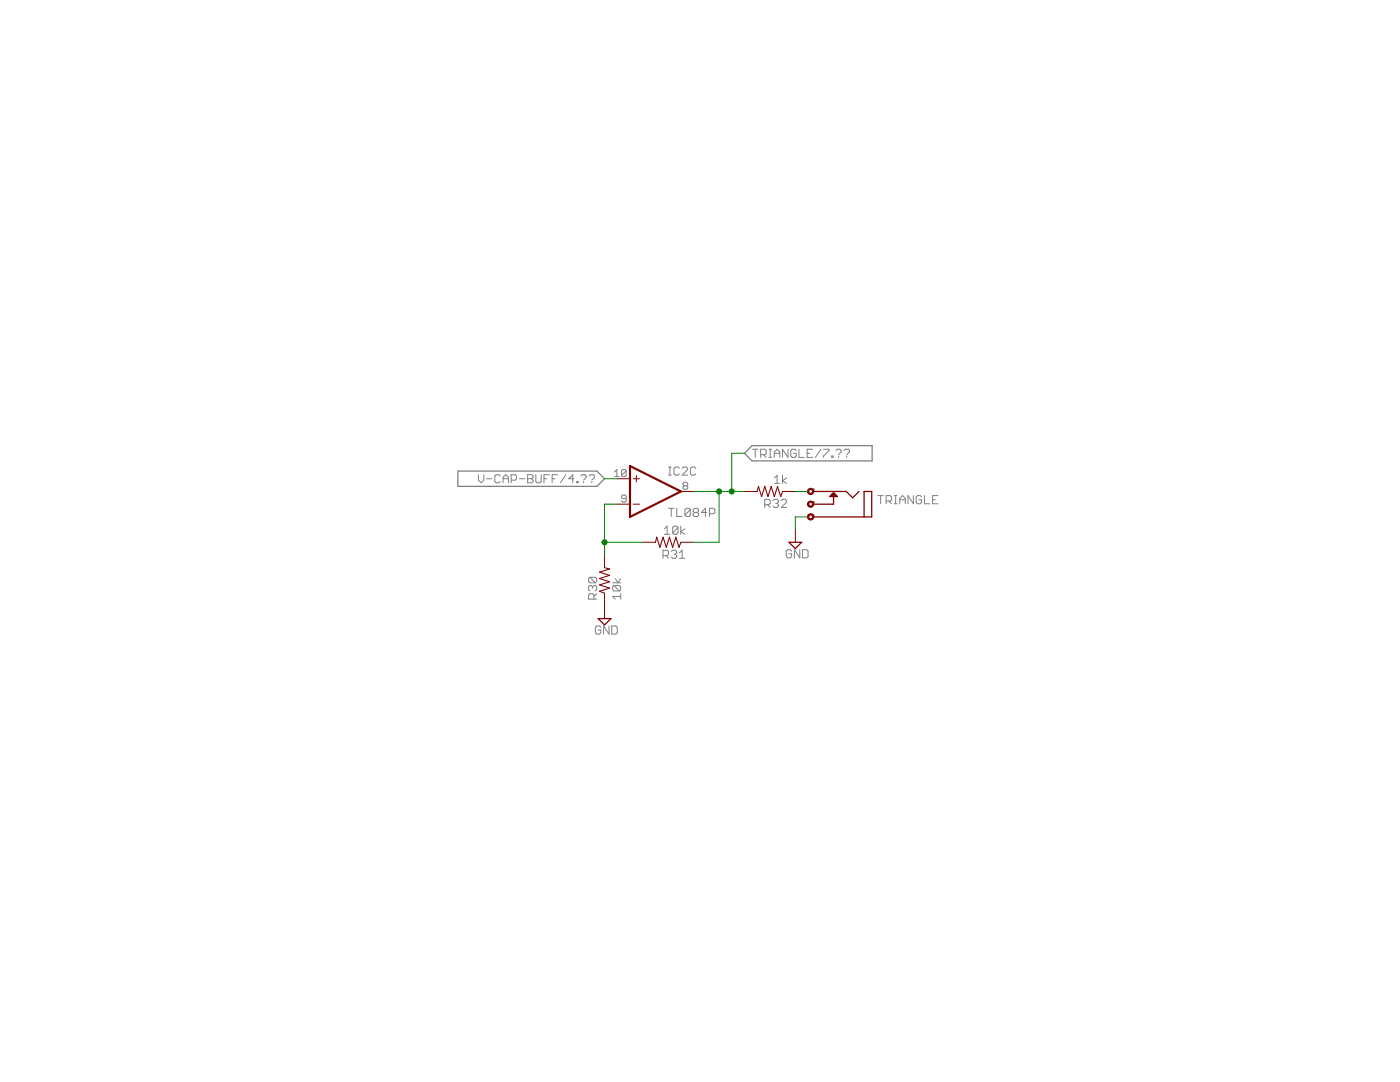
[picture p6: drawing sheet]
<svg xmlns="http://www.w3.org/2000/svg" width="279mm" height="216mm" viewBox="0 0 279 216" stroke-linecap="round" stroke-linejoin="round" font-family="sans-serif">
<g fill="none" stroke="#808080" stroke-width=".2">
<path d="M95.5 94.7v1.1l.5 .5 .6-.5v-1.1M97.1 95.5h1.1M99.8 95l-.2-.3h-.6l-.3 .3v1.1l.3 .2h.6l.2-.2M100.4 95.5h1.1M100.4 96.3v-1.1l.5-.5 .6 .5v1.1M102 95.8h.8l.3-.3v-.5l-.3-.3h-.8v1.6M103.7 95.5h1M105.3 95.5h.8M105.3 94.7h.8l.3 .3v.2l-.3 .3 .3 .3v.3l-.3 .2h-.8zM106.9 94.7v1.4l.3 .2h.5l.3-.2v-1.4M108.6 95.5h.5M109.6 94.7h-1v1.6"/>
<path d="M110.2 95.5h.5M111.3 94.7h-1.1v1.6M112.9 94.7l-1.1 1.6M114.6 95.5h-1.1l.8-.8v1.6M115.1 96.1h.3v.2h-.3zM115.9 95l.3-.3h.5l.3 .3v.2l-.5 .6M116.5 96.1v.2M117.6 95l.2-.3h.6l.3 .3v.2l-.6 .6M118.1 96.1v.2M122.6 94.2l.5-.5v1.4M122.6 95.1h1M125 99.5h-.7l-.3-.2v-.3l.3-.2h.4l.3 .2v.9l-.3 .3h-.4l-.3-.3"/>
<path d="M125 93.9v1l-.3 .2h-.4l-.3-.2M125 93.9l-.3-.2h-.4l-.3 .2v1M125 93.9l-1 1M133.4 94.8h.6M133.4 93.2h.6M133.7 93.2v1.6M135.6 93.5l-.3-.3h-.5l-.3 .3v1.1l.3 .2h.5l.3-.2M136.1 93.5l.3-.3h.6l.2 .3v.2l-1.1 1.1h1.1M136.5 96.9l-.2-.2v-.2l.2-.3h.5l.2 .3v.2l-.2 .2M136.5 96.9l-.2 .3v.2l.2 .2h.5l.2-.2v-.2l-.2-.3M136.5 96.9h.5M138.9 93.5l-.3-.3h-.6l-.2 .3v1.1l.2 .2h.6l.3-.2"/>
<path d="M150.2 89.6h1.1M150.7 89.6v1.7M151.8 90.7h.8l.3-.3v-.5l-.3-.3h-.8v1.7M152.4 90.7l.5 .6M153.5 89.6h.5M153.5 91.3h.5M153.7 89.6v1.7M154.3 99.9l.2-.3h.6l.2 .3v.3l-.2 .2M154.5 95.4l.6-.6v1.7M154.5 96.5h1.1M154.5 91.3v-1.1l.6-.6 .5 .6v1.1M154.5 90.4h1.1"/>
<path d="M155.9 99.9l.3-.3h.5l.3 .3v.3l-1.1 1.1h1.1M156.2 94.8v1.7M157 95.4l-.8 .5 .8 .6M157.3 89.6v1.7l-1.1-1.7v1.7M158.9 89.9l-.3-.3h-.5l-.3 .3v1.1l.3 .3h.5l.3-.3v-.6h-.6M159.4 89.6v1.7h1.1M161.1 90.4h.5M162.2 89.6h-1.1v1.7h1.1M162.3 97.6h.2l-.2 .2h.2M163.8 89.6l-1.1 1.7M164.4 89.6h1v.3l-1 1.1v.3M166 91h.3v.3h-.3z"/>
<path d="M166.8 89.9l.3-.3h.5l.3 .3v.3l-.5 .5M167.4 91v.3M168.4 89.9l.3-.3h.6l.2 .3v.3l-.5 .5M169 91v.3M175.2 98.9h1.1M175.7 98.9v1.6M176.8 100h.9l.2-.3v-.5l-.2-.3h-.9v1.6M177.4 100l.5 .5M178.5 98.9h.5M178.8 98.9v1.6M179.6 99.7h1.1M182.3 98.9v1.6l-1.1-1.6v1.6"/>
<path d="M183.9 99.2l-.2-.3h-.6l-.3 .3v1l.3 .3h.6l.2-.3v-.5h-.5M184.5 98.9v1.6h1.1M186.1 99.7h.5M187.2 98.9h-1.1v1.6h1.1M117.7 115.2l-.2 .3v.5l.2 .3h1.1M117.7 115.2h1.1l.3 .3v.5l-.3 .3M117.7 115.2l1.1 1.1M118.3 117.1l-.3-.3h-.3l-.2 .3v.5l.2 .3M118.3 117.1l.2-.3h.3l.3 .3v.5l-.3 .3M118.3 117.1v.3M118.5 119.5v-.8l-.2-.2h-.6l-.2 .2v.8h1.6M119.1 118.5l-.6 .5"/>
<path d="M122.3 116.3h1.6M122.5 116.8h1.1l.3 .3v.5l-.3 .3M122.5 116.8l-.2 .3v.5l.2 .3h1.1M122.5 116.8l1.1 1.1M122.8 115.5l.5 .8 .6-.8M123.9 119h-1.6l.5 .5M123.9 118.5v1M132.3 110.9h.8l.3-.3v-.6l-.3-.2h-.8v1.6M132.6 105.5l.5-.5v1.6M132.6 106.6h1.1M132.9 110.9l.5 .5M133.4 101.4h1.1"/>
<path d="M134 101.4v1.7M134 110l.2-.2h.6l.2 .2v.3l-.2 .3M134.5 110.6h.3M134.8 110.6l.2 .3v.2l-.2 .3h-.6l-.2-.3M135.1 101.4v1.7h1M135.3 105.3v1l-.3 .3h-.5l-.3-.3M135.3 105.3l-.3-.3h-.5l-.3 .3v1M135.3 105.3l-1.1 1M135.6 111.4h1.1M135.6 110.3l.5-.5v1.6M135.9 105v1.6M136.7 105.5l-.8 .6 .8 .5"/>
<path d="M137.8 101.7l-.3-.3h-.5l-.3 .3v1.1M137.8 101.7v1.1l-.3 .3h-.5l-.3-.3M137.8 101.7l-1.1 1.1M138.6 102.3l-.3-.3v-.3l.3-.3h.5l.3 .3v.3l-.3 .3M138.6 102.3l-.3 .2v.3l.3 .3h.5l.3-.3v-.3l-.3-.2M138.6 102.3h.5M141.1 102.3h-1.1l.8-.9v1.7M141.6 102.5h.8l.3-.2v-.6l-.3-.3h-.8v1.7M152.6 100.7h.8l.3-.3v-.5l-.3-.3h-.8v1.7M153.2 100.7l.5 .6M154.8 100.4h.3M155.1 100.4l.2 .3v.3l-.2 .3h-.6l-.2-.3"/>
<path d="M158 110l-.3-.3h-.5l-.3 .3v1l.3 .3h.5l.3-.3v-.5h-.6M159.6 109.7v1.6l-1.1-1.6v1.6M160.2 109.7h.8l.3 .3v1l-.3 .3h-.8zM162.3 102.7l.1-.1v.3M162.3 102.9h.2M162.3 100.1l.1 .1M162.3 100.3h.2M162.4 100.2h.1M162.4 100.2l.1 .1M162.5 100.3h.1M178.5 100.5h.5M179.6 100.5v-1.1l.5-.5 .6 .5v1.1"/>
<path d="M119.9 125.2l-.3-.3h-.5l-.3 .3v1.1l.3 .2h.5l.3-.2v-.6h-.5M121.5 124.9v1.6l-1-1.6v1.6M122.1 124.9h.8l.3 .3v1.1l-.3 .2h-.8z"/>
</g>
<path d="M91.4 94h27.7l1.5 1.5-1.5 1.5h-27.7zM150.1 88.9h24v3.1h-24l-1.5-1.6z" fill="none" stroke="#808080" stroke-width=".25"/>
<path d="M125.7 93l10.2 5.1-10.2 5z" fill="none" stroke="#800000" stroke-width=".42"/>
<g fill="none" stroke="#800000" stroke-width=".2">
<path d="M123.2 95.5h2.5M126.4 95.5h1.2M127 94.9v1.3M135.9 98.1h2.5M148.6 98.1h2.5M156.2 98.1h2.5M120.6 110.7v2.6M120.6 118.4v5M123.2 100.6h2.5M126.4 100.6h1.2M128.3 108.2h2.5M135.9 108.2h2.5"/>
<path d="M158.7 105.7v2.5"/>
</g>
<path d="M162.3 98.1h6.6l1.3 1.2 1.2-1.2M165.8 98.8h1.1M166.3 98.3v2.3h-4M166.3 98.3l.8 .8h-1.5zM166.6 98.6h-.5v.2l.2 .3M157.5 108.2h2.5l-1.3 1.3zM162.3 103.1h11.7v-5h-1.6v5M119.4 123.4h2.5l-1.3 1.3z" fill="none" stroke="#800000" stroke-width=".25"/>
<path d="M151.1 98.1l.3-1.1 .6 2.1 .6-2.1 .7 2.1 .6-2.1 .6 2.1 .7-2.1 .6 2.1 .4-1M120.6 113.3l1.1 .2-2.1 .7 2.1 .6-2.1 .6 2.1 .7-2.1 .6 2.1 .6-2.1 .7 1 .4M130.8 108.2l.3-1 .6 2 .6-2 .7 2 .6-2 .6 2 .7-2 .6 2 .4-1" fill="none" stroke="#800000" stroke-width=".21"/>
<g fill="#800000" stroke="#800000" stroke-width=".2">
<path d="M161.3 97.6a.63 .63 0 0 1 1 .2 .63 .63 0 0 1-.4 .9 .63 .63 0 0 1-.8-.6h.3a.38 .38 0 0 1 .5-.4 .38 .38 0 0 1 .2 .6 .38 .38 0 0 1-.7-.1v-.1h-.3z" fill-rule="evenodd"/>
<path d="M161.3 100.2a.63 .63 0 0 1 1 .1 .63 .63 0 0 1-.4 .9 .63 .63 0 0 1-.8-.6h.3a.38 .38 0 0 1 .5-.4 .38 .38 0 0 1 .2 .6 .38 .38 0 0 1-.7 0v-.2h-.3z" fill-rule="evenodd"/>
<path d="M161.3 102.7a.64 .64 0 0 1 1 .1 .64 .64 0 0 1-.3 .9 .64 .64 0 0 1-.9-.6h.3a.38 .38 0 0 1 .5-.4 .38 .38 0 0 1 .2 .6 .38 .38 0 0 1-.7 0v-.2h-.3z" fill-rule="evenodd"/>
</g>
<path d="M120.6 95.5h2.6M138.4 98.1h10.2M143.5 98.1v10.1h-5.1M148.6 90.4h-2.6v7.7M158.7 98.1h2.6M120.6 108.2h7.7M123.2 100.6h-2.6v10.1M161.3 103.1h-2.6v2.6" fill="none" stroke="#008000" stroke-width=".2"/>
<g fill="#008000" stroke="#008000" stroke-width=".2">
<circle cx="120.6" cy="108.2" r=".51"/>
<circle cx="143.5" cy="98.1" r=".51"/>
<circle cx="146" cy="98.1" r=".51"/>
</g>
</svg>
